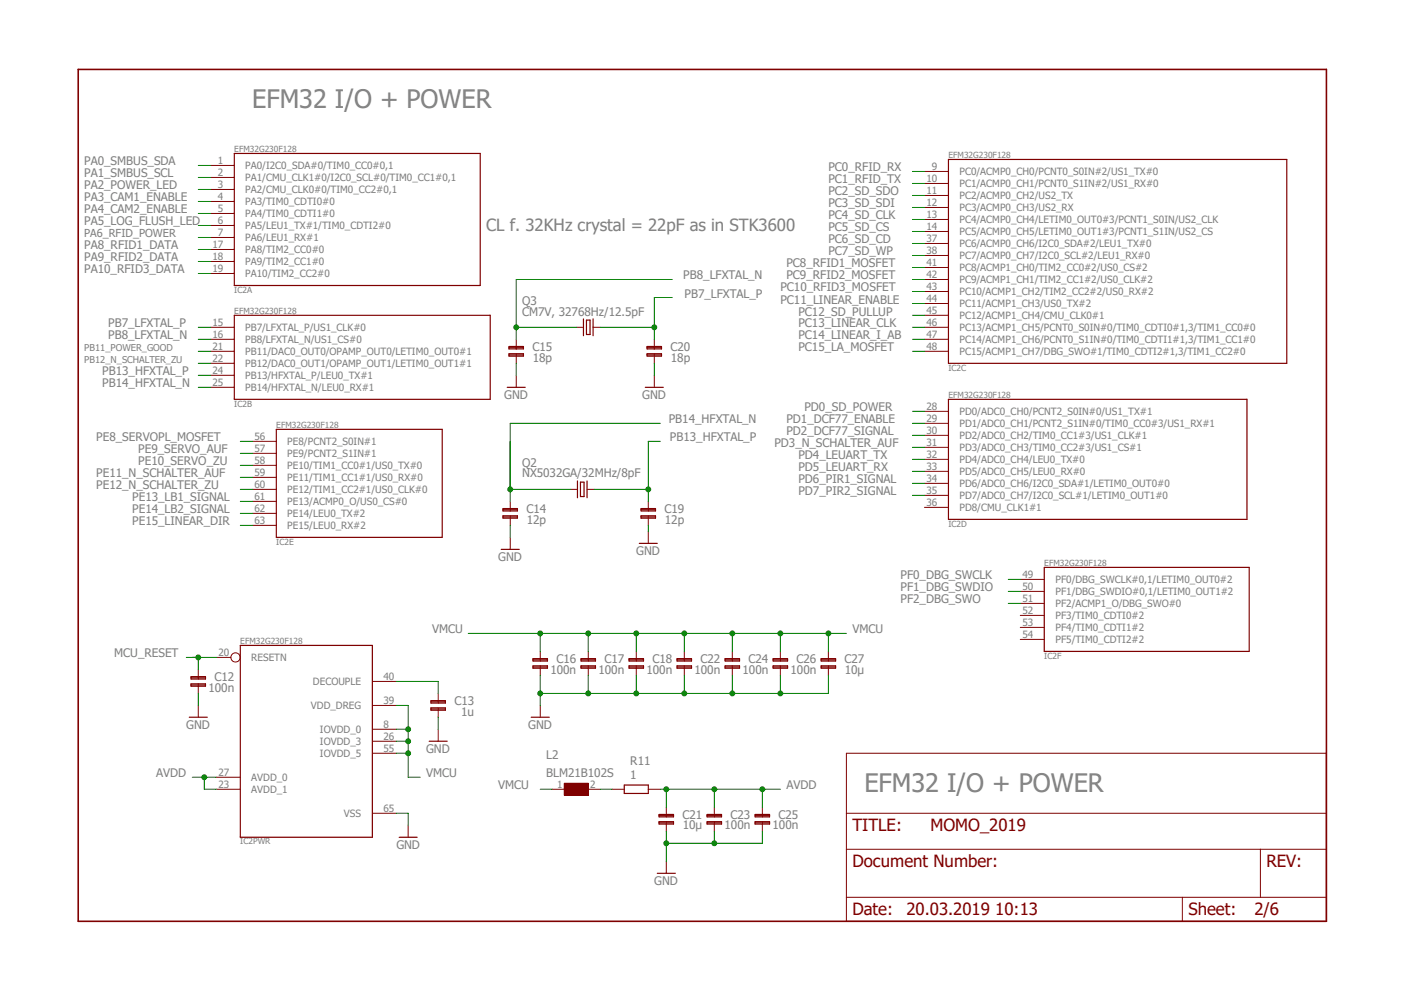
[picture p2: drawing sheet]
<svg xmlns="http://www.w3.org/2000/svg" width="297mm" height="210mm" viewBox="0 0 297 210" stroke-linecap="round" stroke-linejoin="round" font-family="sans-serif">
<defs><g id="words">
<g font-size="5.4" fill="#7f7f7f">
<text x="53.4" y="22.9">EFM32 I/O + POWER</text>
<text x="182.9" y="167.6">EFM32 I/O + POWER</text>
</g>
<text font-size="3.6" fill="#7f7f7f" x="102.9" y="49">CL f. 32KHz crystal = 22pF as in STK3600</text>
<g font-size="3.6" fill="#7f0000">
<text x="180.3" y="175.9">TITLE:</text>
<text x="196.8" y="175.9">MOMO_2019</text>
<text x="180.3" y="183.5">Document Number:</text>
<text x="267.9" y="183.5">REV:</text>
<text x="180.3" y="193.7">Date:</text>
<text x="191.8" y="193.7">20.03.2019 10:13</text>
<text x="251.4" y="193.7">Sheet:</text>
<text x="265.4" y="193.7">2/6</text>
</g>
<g font-size="2.5" fill="#7f7f7f">
<text x="17.8" y="35">PA0_SMBUS_SDA</text>
<text x="17.8" y="37.5">PA1_SMBUS_SCL</text>
<text x="17.8" y="40.1">PA2_POWER_LED</text>
<text x="175.3" y="36.3">PC0_RFID_RX</text>
<text x="175.3" y="38.8">PC1_RFID_TX</text>
<text x="175.3" y="41.4">PC2_SD_SDO</text>
<text x="17.8" y="42.6">PA3_CAM1_ENABLE</text>
<text x="17.8" y="45.2">PA4_CAM2_ENABLE</text>
<text x="17.8" y="47.7">PA5_LOG_FLUSH_LED</text>
<text x="175.3" y="43.9">PC3_SD_SDI</text>
<text x="175.3" y="46.4">PC4_SD_CLK</text>
<text x="17.8" y="52.8">PA8_RFID1_DATA</text>
<text x="175.3" y="49">PC5_SD_CS</text>
<text x="175.3" y="51.5">PC6_SD_CD</text>
<text x="17.8" y="55.3">PA9_RFID2_DATA</text>
<text x="17.8" y="57.9">PA10_RFID3_DATA</text>
<text x="144.6" y="59.1">PB8_LFXTAL_N</text>
<text x="166.4" y="56.6">PC8_RFID1_MOSFET</text>
<text x="166.4" y="59.1">PC9_RFID2_MOSFET</text>
<text x="175.3" y="54.1">PC7_SD_WP</text>
<text x="110.5" y="64.5">Q3</text>
<text x="144.8" y="62.9">PB7_LFXTAL_P</text>
<text x="165.1" y="64.2">PC11_LINEAR_ENABLE</text>
<text x="165.1" y="61.7">PC10_RFID3_MOSFET</text>
<text x="22.9" y="69.3">PB7_LFXTAL_P</text>
<text x="22.9" y="71.8">PB8_LFXTAL_N</text>
<text x="110.5" y="66.8">CM7V, 32768Hz/12.5pF</text>
<text x="168.9" y="69.3">PC13_LINEAR_CLK</text>
<text x="168.9" y="71.8">PC14_LINEAR_I_AB</text>
<text x="168.9" y="66.8">PC12_SD_PULLUP</text>
<text x="112.6" y="74.2">C15</text>
<text x="112.7" y="76.5">18p</text>
<text x="141.9" y="74.2">C20</text>
<text x="141.9" y="76.5">18p</text>
<text x="168.9" y="74.3">PC15_LA_MOSFET</text>
<text x="21.6" y="79.4">PB13_HFXTAL_P</text>
<text x="21.6" y="82">PB14_HFXTAL_N</text>
<text x="106.7" y="84.5">GND</text>
<text x="135.9" y="84.5">GND</text>
<text x="141.5" y="89.6">PB14_HFXTAL_N</text>
<text x="166.4" y="89.6">PD1_DCF77_ENABLE</text>
<text x="170.2" y="87">PD0_SD_POWER</text>
<text x="20.4" y="93.4">PE8_SERVOPL_MOSFET</text>
<text x="29.2" y="95.9">PE9_SERVO_AUF</text>
<text x="141.7" y="93.4">PB13_HFXTAL_P</text>
<text x="163.8" y="94.7">PD3_N_SCHALTER_AUF</text>
<text x="166.4" y="92.1">PD2_DCF77_SIGNAL</text>
<text x="20.4" y="101">PE11_N_SCHALTER_AUF</text>
<text x="29.2" y="98.5">PE10_SERVO_ZU</text>
<text x="110.5" y="101">NX5032GA/32MHz/8pF</text>
<text x="110.5" y="98.7">Q2</text>
<text x="168.9" y="97.2">PD4_LEUART_TX</text>
<text x="168.9" y="99.7">PD5_LEUART_RX</text>
<text x="20.4" y="103.5">PE12_N_SCHALTER_ZU</text>
<text x="28" y="106.1">PE13_LB1_SIGNAL</text>
<text x="168.9" y="102.3">PD6_PIR1_SIGNAL</text>
<text x="168.9" y="104.8">PD7_PIR2_SIGNAL</text>
<text x="28" y="108.6">PE14_LB2_SIGNAL</text>
<text x="28" y="111.2">PE15_LINEAR_DIR</text>
<text x="111.4" y="108.5">C14</text>
<text x="111.5" y="110.8">12p</text>
<text x="140.6" y="108.5">C19</text>
<text x="140.7" y="110.8">12p</text>
<text x="105.4" y="118.8">GND</text>
<text x="134.6" y="117.5">GND</text>
<text x="190.5" y="122.6">PF0_DBG_SWCLK</text>
<text x="190.5" y="125.1">PF1_DBG_SWDIO</text>
<text x="190.5" y="127.7">PF2_DBG_SWO</text>
<text x="91.4" y="134">VMCU</text>
<text x="180.3" y="134">VMCU</text>
<text x="24.2" y="139.1">MCU_RESET</text>
<text x="116.5" y="142.5">100n</text>
<text x="117.7" y="140.3">C16</text>
<text x="126.6" y="142.5">100n</text>
<text x="127.9" y="140.3">C17</text>
<text x="136.8" y="142.5">100n</text>
<text x="138" y="140.3">C18</text>
<text x="146.9" y="142.5">100n</text>
<text x="148.2" y="140.3">C22</text>
<text x="157.1" y="142.5">100n</text>
<text x="158.4" y="140.3">C24</text>
<text x="167.3" y="142.5">100n</text>
<text x="168.5" y="140.3">C26</text>
<text x="178.7" y="140.3">C27</text>
<text x="178.7" y="142.5">10µ</text>
<text x="44.1" y="146.3">100n</text>
<text x="45.4" y="144.1">C12</text>
<text x="96.1" y="149.1">C13</text>
<text x="39.4" y="154.3">GND</text>
<text x="97.6" y="151.4">1u</text>
<text x="111.8" y="154.3">GND</text>
<text x="90.2" y="159.4">GND</text>
<text x="115.6" y="160.7">L2</text>
<text x="133.3" y="161.8">R11</text>
<text x="33.1" y="164.5">AVDD</text>
<text x="90.2" y="164.5">VMCU</text>
<text x="105.4" y="167">VMCU</text>
<text x="115.6" y="164.5">BLM21B102S</text>
<text x="133.3" y="164.8">1</text>
<text x="166.4" y="167">AVDD</text>
<text x="144.4" y="173.2">C21</text>
<text x="154.6" y="173.2">C23</text>
<text x="164.7" y="173.2">C25</text>
<text x="83.9" y="179.7">GND</text>
<text x="144.4" y="175.5">10µ</text>
<text x="153.3" y="175.5">100n</text>
<text x="163.4" y="175.5">100n</text>
<text x="138.4" y="187.3">GND</text>
</g>
<text font-size="2.3" fill="#7f7f7f" x="17.8" y="50.2">PA6_RFID_POWER</text>
<g font-size="2.1" fill="#7f7f7f">
<text x="46.1" y="34.6">1</text>
<text x="51.9" y="35.8">PA0/I2C0_SDA#0/TIM0_CC0#0,1</text>
<text x="197.1" y="35.9">9</text>
<text x="46.1" y="37.2">2</text>
<text x="46.1" y="39.7">3</text>
<text x="51.9" y="38.3">PA1/CMU_CLK1#0/I2C0_SCL#0/TIM0_CC1#0,1</text>
<text x="51.9" y="40.9">PA2/CMU_CLK0#0/TIM0_CC2#0,1</text>
<text x="196" y="38.4">10</text>
<text x="196" y="41">11</text>
<text x="203" y="37">PC0/ACMP0_CH0/PCNT0_S0IN#2/US1_TX#0</text>
<text x="203" y="39.6">PC1/ACMP0_CH1/PCNT0_S1IN#2/US1_RX#0</text>
<text x="46.1" y="42.2">4</text>
<text x="46.1" y="44.8">5</text>
<text x="46.1" y="47.3">6</text>
<text x="51.9" y="43.4">PA3/TIM0_CDTI0#0</text>
<text x="51.9" y="45.9">PA4/TIM0_CDTI1#0</text>
<text x="196" y="43.5">12</text>
<text x="196" y="46.1">13</text>
<text x="203" y="42.1">PC2/ACMP0_CH2/US2_TX</text>
<text x="203" y="44.7">PC3/ACMP0_CH3/US2_RX</text>
<text x="203" y="47.2">PC4/ACMP0_CH4/LETIM0_OUT0#3/PCNT1_S0IN/US2_CLK</text>
<text x="45" y="52.4">17</text>
<text x="46.1" y="49.9">7</text>
<text x="51.9" y="48.5">PA5/LEU1_TX#1/TIM0_CDTI2#0</text>
<text x="51.9" y="51">PA6/LEU1_RX#1</text>
<text x="51.9" y="53.6">PA8/TIM2_CC0#0</text>
<text x="196" y="48.6">14</text>
<text x="196" y="51.1">37</text>
<text x="196" y="53.7">38</text>
<text x="203" y="49.7">PC5/ACMP0_CH5/LETIM0_OUT1#3/PCNT1_S1IN/US2_CS</text>
<text x="203" y="52.3">PC6/ACMP0_CH6/I2C0_SDA#2/LEU1_TX#0</text>
<text x="45" y="54.9">18</text>
<text x="45" y="57.5">19</text>
<text x="51.9" y="56.1">PA9/TIM2_CC1#0</text>
<text x="51.9" y="58.6">PA10/TIM2_CC2#0</text>
<text x="196" y="56.2">41</text>
<text x="196" y="58.8">42</text>
<text x="203" y="54.8">PC7/ACMP0_CH7/I2C0_SCL#2/LEU1_RX#0</text>
<text x="203" y="57.4">PC8/ACMP1_CH0/TIM2_CC0#2/US0_CS#2</text>
<text x="203" y="59.9">PC9/ACMP1_CH1/TIM2_CC1#2/US0_CLK#2</text>
<text x="196" y="61.3">43</text>
<text x="196" y="63.8">44</text>
<text x="203" y="62.4">PC10/ACMP1_CH2/TIM2_CC2#2/US0_RX#2</text>
<text x="203" y="65">PC11/ACMP1_CH3/US0_TX#2</text>
<text x="45" y="68.9">15</text>
<text x="45" y="71.5">16</text>
<text x="51.9" y="70">PB7/LFXTAL_P/US1_CLK#0</text>
<text x="196" y="66.4">45</text>
<text x="196" y="68.9">46</text>
<text x="196" y="71.5">47</text>
<text x="203" y="67.5">PC12/ACMP1_CH4/CMU_CLK0#1</text>
<text x="203" y="70">PC13/ACMP1_CH5/PCNT0_S0IN#0/TIM0_CDTI0#1,3/TIM1_CC0#0</text>
<text x="45" y="74">21</text>
<text x="45" y="76.5">22</text>
<text x="51.9" y="72.6">PB8/LFXTAL_N/US1_CS#0</text>
<text x="51.9" y="75.1">PB11/DAC0_OUT0/OPAMP_OUT0/LETIM0_OUT0#1</text>
<text x="51.9" y="77.6">PB12/DAC0_OUT1/OPAMP_OUT1/LETIM0_OUT1#1</text>
<text x="196" y="74">48</text>
<text x="203" y="72.6">PC14/ACMP1_CH6/PCNT0_S1IN#0/TIM0_CDTI1#1,3/TIM1_CC1#0</text>
<text x="203" y="75.1">PC15/ACMP1_CH7/DBG_SWO#1/TIM0_CDTI2#1,3/TIM1_CC2#0</text>
<text x="45" y="79.1">24</text>
<text x="45" y="81.6">25</text>
<text x="51.9" y="80.2">PB13/HFXTAL_P/LEU0_TX#1</text>
<text x="51.9" y="82.7">PB14/HFXTAL_N/LEU0_RX#1</text>
<text x="196" y="86.7">28</text>
<text x="196" y="89.2">29</text>
<text x="203" y="87.8">PD0/ADC0_CH0/PCNT2_S0IN#0/US1_TX#1</text>
<text x="53.8" y="93">56</text>
<text x="53.8" y="95.6">57</text>
<text x="60.8" y="94.1">PE8/PCNT2_S0IN#1</text>
<text x="196" y="91.8">30</text>
<text x="196" y="94.3">31</text>
<text x="203" y="90.3">PD1/ADC0_CH1/PCNT2_S1IN#0/TIM0_CC0#3/US1_RX#1</text>
<text x="203" y="92.9">PD2/ADC0_CH2/TIM0_CC1#3/US1_CLK#1</text>
<text x="203" y="95.4">PD3/ADC0_CH3/TIM0_CC2#3/US1_CS#1</text>
<text x="53.8" y="98.1">58</text>
<text x="53.8" y="100.7">59</text>
<text x="60.8" y="96.7">PE9/PCNT2_S1IN#1</text>
<text x="60.8" y="99.2">PE10/TIM1_CC0#1/US0_TX#0</text>
<text x="60.8" y="101.8">PE11/TIM1_CC1#1/US0_RX#0</text>
<text x="196" y="96.9">32</text>
<text x="196" y="99.4">33</text>
<text x="196" y="101.9">34</text>
<text x="203" y="98">PD4/ADC0_CH4/LEU0_TX#0</text>
<text x="203" y="100.5">PD5/ADC0_CH5/LEU0_RX#0</text>
<text x="53.8" y="103.2">60</text>
<text x="53.8" y="105.7">61</text>
<text x="60.8" y="104.3">PE12/TIM1_CC2#1/US0_CLK#0</text>
<text x="60.8" y="106.8">PE13/ACMP0_O/US0_CS#0</text>
<text x="196" y="104.5">35</text>
<text x="196" y="107">36</text>
<text x="203" y="103">PD6/ADC0_CH6/I2C0_SDA#1/LETIM0_OUT0#0</text>
<text x="203" y="105.6">PD7/ADC0_CH7/I2C0_SCL#1/LETIM0_OUT1#0</text>
<text x="53.8" y="108.3">62</text>
<text x="53.8" y="110.8">63</text>
<text x="60.8" y="109.4">PE14/LEU0_TX#2</text>
<text x="60.8" y="111.9">PE15/LEU0_RX#2</text>
<text x="203" y="108.1">PD8/CMU_CLK1#1</text>
<text x="216.3" y="122.2">49</text>
<text x="216.3" y="124.8">50</text>
<text x="223.3" y="123.4">PF0/DBG_SWCLK#0,1/LETIM0_OUT0#2</text>
<text x="223.3" y="125.9">PF1/DBG_SWDIO#0,1/LETIM0_OUT1#2</text>
<text x="216.3" y="127.3">51</text>
<text x="216.3" y="129.8">52</text>
<text x="223.3" y="128.4">PF2/ACMP1_O/DBG_SWO#0</text>
<text x="223.3" y="131">PF3/TIM0_CDTI0#2</text>
<text x="216.3" y="132.4">53</text>
<text x="216.3" y="134.9">54</text>
<text x="223.3" y="133.5">PF4/TIM0_CDTI1#2</text>
<text x="223.3" y="136.1">PF5/TIM0_CDTI2#2</text>
<text x="46.2" y="138.7">20</text>
<text x="53.2" y="139.9">RESETN</text>
<text x="81.1" y="143.8">40</text>
<text x="66.2" y="144.9">DECOUPLE</text>
<text x="81.1" y="148.9">39</text>
<text x="65.8" y="150">VDD_DREG</text>
<text x="67.7" y="155.1">IOVDD_0</text>
<text x="81.1" y="154">8</text>
<text x="67.7" y="157.6">IOVDD_3</text>
<text x="67.7" y="160.1">IOVDD_5</text>
<text x="81.1" y="156.5">26</text>
<text x="81.1" y="159">55</text>
<text x="46.2" y="164.1">27</text>
<text x="46.2" y="166.7">23</text>
<text x="53.2" y="165.2">AVDD_0</text>
<text x="53.2" y="167.8">AVDD_1</text>
<text x="117.9" y="166.7">1</text>
<text x="124.8" y="166.7">2</text>
<text x="72.8" y="172.8">VSS</text>
<text x="81.1" y="171.7">65</text>
</g>
<g font-size="2" fill="#7f7f7f">
<text x="17.8" y="76.9">PB12_N_SCHALTER_ZU</text>
<text x="17.8" y="74.3">PB11_POWER_GOOD</text>
</g>
<g font-size="1.8" fill="#7f7f7f">
<text x="49.6" y="32.2">EFM32G230F128</text>
<text x="200.7" y="33.5">EFM32G230F128</text>
<text x="49.6" y="61.9">IC2A</text>
<text x="49.6" y="66.5">EFM32G230F128</text>
<text x="200.7" y="78.4">IC2C</text>
<text x="49.6" y="86">IC2B</text>
<text x="200.7" y="84.2">EFM32G230F128</text>
<text x="58.5" y="90.6">EFM32G230F128</text>
<text x="200.7" y="111.4">IC2D</text>
<text x="58.5" y="115.2">IC2E</text>
<text x="220.9" y="119.8">EFM32G230F128</text>
<text x="50.8" y="136.3">EFM32G230F128</text>
<text x="220.9" y="139.4">IC2F</text>
<text x="50.8" y="178.7">IC2PWR</text>
</g>
</g></defs>
<path d="M16.5 14.7h264.1v180.2h-264.1z" fill="none" stroke="#7f0000" stroke-width=".34"/>
<g fill="none" stroke="#7f0000" stroke-width=".21">
<path d="M44.5 35h5.1M44.5 37.5h5.1M195.6 36.3h5.1M195.6 38.8h5.1M44.5 40.1h5.1M44.5 42.6h5.1M44.5 45.2h5.1M44.5 47.7h5.1M44.5 50.2h5.1M44.5 52.8h5.1M44.5 55.3h5.1M44.5 57.9h5.1"/>
<path d="M195.6 41.4h5.1M195.6 43.9h5.1M195.6 46.4h5.1M195.6 49h5.1M195.6 51.5h5.1M195.6 54.1h5.1M195.6 56.6h5.1M195.6 59.1h5.1M44.5 69.3h5.1M44.5 71.8h5.1M44.5 74.3h5.1M44.5 76.9h5.1"/>
<path d="M44.5 79.4h5.1M109.2 71.8v2M109.2 74.8v2.1M109.2 79.4v2.6M121.9 69.3h1.5M125.5 69.3h1.5M138.4 71.8v2M138.4 74.8v2.1M138.4 79.4v2.6M195.6 69.3h5.1M195.6 71.8h5.1M195.6 74.3h5.1"/>
<path d="M195.6 61.7h5.1M195.6 64.2h5.1M195.6 66.7h5.1M44.5 82h5.1M53.4 93.4h5.1M53.4 95.9h5.1M53.4 98.5h5.1M195.6 87h5.1M195.6 89.6h5.1M195.6 92.1h5.1M195.6 94.7h5.1M195.6 97.2h5.1"/>
<path d="M195.6 99.7h5.1M53.4 101h5.1M53.4 103.5h5.1M53.4 106.1h5.1M53.4 108.6h5.1M53.4 111.2h5.1M107.9 106.1v2M107.9 109.1v2.1M107.9 113.7v2.5M120.6 103.5h1.6M124.2 103.5h1.5M137.2 106.1v2"/>
<path d="M137.2 109.1v2.1M137.2 112.4v2.6M195.6 102.3h5.1M195.6 104.8h5.1M195.6 107.4h5.1M45.8 139.1h3M114.3 137.8v2.1M124.5 137.8v2.1M134.6 137.8v2.1M144.8 137.8v2.1M154.9 137.8v2.1M165.1 137.8v2.1"/>
<path d="M175.3 137.8v2.1M215.9 122.6h5M215.9 125.1h5M215.9 127.7h5M215.9 130.2h5M215.9 132.8h5M215.9 135.3h5M41.9 141.6v2.1M41.9 144.7v2M41.9 149.3v2.5M78.8 159.4h5M78.8 144.2h5"/>
<path d="M78.8 149.3h5M78.8 154.3h5M78.8 156.8h5M92.7 146.7v2.1M92.7 149.8v2M92.7 154.3v2.5M114.3 140.9v2M114.3 149.3v2.5M124.5 140.9v2M134.6 140.9v2M144.8 140.9v2M154.9 140.9v2"/>
<path d="M165.1 140.9v2M175.3 140.9v2M179.1 159.4h101.5v35.5h-101.5zM45.8 164.5h5M45.8 167h5M78.8 172.1h5M86.4 174.6v2.6M129.5 167h2.6M137.2 167h2.5M141 170.8v2M141 173.9v2M151.1 170.8v2"/>
<path d="M151.1 173.9v2M161.3 170.8v2M161.3 173.9v2M179.1 179.7h101.5M179.1 172.1h101.5M266.7 179.7v10.2M141 182.2v2.6M179.1 189.9h101.5M250.1 189.9v5"/>
<circle cx="49.8" cy="139.1" r=".98"/>
</g>
<g fill="none" stroke="#7f0000" stroke-width=".25">
<path d="M49.6 32.5h52v27.9h-52zM200.7 33.7h71.5v43.2h-71.5zM49.6 66.7h54.1v17.8h-54.1zM107.7 74.8h3v.6h-3zM107.7 73.3h3v.5h-3zM107.7 75.1h3M107.7 73.6h3M123.4 67.5v3.5M124.1 67.7h.7v3.1h-.7zM125.5 67.5v3.5M136.9 74.8h3.1v.6h-3.1zM136.9 73.3h3.1v.5h-3.1z"/>
<path d="M136.9 75.1h3.1M136.9 73.6h3.1M58.5 90.8h35.1v22.9h-35.1zM107.3 82h3.8M136.5 82h3.8M200.7 84.5h63.1v25.4h-63.1zM106 116.2h3.9M106.4 109.1h3.1v.5h-3.1zM106.4 107.6h3.1v.5h-3.1zM106.4 109.4h3.1M106.4 107.9h3.1M122.2 101.8v3.5"/>
<path d="M122.8 102h.8v3.1h-.8zM124.2 101.8v3.5M135.3 115h3.8M135.6 109.1h3.1v.5h-3.1zM135.6 107.6h3.1v.5h-3.1zM135.6 109.4h3.1M135.6 107.9h3.1M50.8 136.6h28v40.6h-28zM112.8 139.4h3v.5h-3zM112.8 139.6h3M122.9 139.4h3.1v.5h-3.1zM122.9 139.6h3.1"/>
<path d="M133.1 139.4h3v.5h-3zM133.1 139.6h3M143.3 139.4h3v.5h-3zM143.3 139.6h3M153.4 139.4h3.1v.5h-3.1zM153.4 139.6h3.1M163.6 139.4h3v.5h-3zM163.6 139.6h3M173.7 139.4h3.1v.5h-3.1zM173.7 139.6h3.1M220.9 120.1h43.4v17.7h-43.4zM40 151.8h3.9"/>
<path d="M40.4 144.7h3.1v.5h-3.1zM40.4 143.2h3.1v.5h-3.1zM40.4 144.9h3.1M40.4 143.4h3.1M90.8 156.8h3.8M91.2 149.8h3v.5h-3zM91.2 148.3h3v.5h-3zM91.2 150h3M91.2 148.5h3M112.4 151.8h3.8M112.8 140.9h3v.5h-3zM112.8 141.1h3"/>
<path d="M122.9 140.9h3.1v.5h-3.1zM122.9 141.1h3.1M133.1 140.9h3v.5h-3zM133.1 141.1h3M143.3 140.9h3v.5h-3zM143.3 141.1h3M153.4 140.9h3.1v.5h-3.1zM153.4 141.1h3.1M163.6 140.9h3v.5h-3zM163.6 141.1h3M173.7 140.9h3.1v.5h-3.1zM173.7 141.1h3.1"/>
<path d="M84.5 177.2h3.8M132.1 166.1h5.1v1.8h-5.1zM139.4 173.9h3.1v.5h-3.1zM139.4 172.3h3.1v.5h-3.1zM139.4 174.1h3.1M139.4 172.6h3.1M149.6 173.9h3.1v.5h-3.1zM149.6 172.3h3.1v.5h-3.1zM149.6 174.1h3.1M149.6 172.6h3.1M159.8 173.9h3v.5h-3zM159.8 172.3h3v.5h-3z"/>
<path d="M159.8 174.1h3M159.8 172.6h3M139.1 184.8h3.8"/>
</g>
<path d="M119.4 165.7h5.1v2.6h-5.1z" fill-rule="evenodd" fill="#7f0000"/>
<path d="M116.8 167h2.6M119.4 165.7h5.1v2.6h-5.1zM124.5 167h2.5" fill="none" stroke="#7f0000" stroke-width=".21"/>
<path d="M141 175.9v6.3M151.1 175.9v2.5h-10.1" fill="none" stroke="#007f00" stroke-width=".21"/>
<circle cx="141" cy="178.4" r=".51" fill="#007f00"/>
<g fill="none" stroke="#007f00" stroke-width=".21">
<path d="M161.3 175.9v2.5h-10.2"/>
<circle cx="141" cy="178.4" r=".51"/>
</g>
<circle cx="151.1" cy="178.4" r=".51" fill="#007f00"/>
<g fill="none" stroke="#007f00" stroke-width=".21">
<path d="M114.3 142.9v6.4M124.5 142.9v3.8h-10.2"/>
<circle cx="151.1" cy="178.4" r=".51"/>
</g>
<circle cx="114.3" cy="146.7" r=".51" fill="#007f00"/>
<g fill="none" stroke="#007f00" stroke-width=".21">
<path d="M134.6 142.9v3.8h-10.1"/>
<circle cx="114.3" cy="146.7" r=".51"/>
</g>
<circle cx="124.5" cy="146.7" r=".51" fill="#007f00"/>
<g fill="none" stroke="#007f00" stroke-width=".21">
<path d="M144.8 142.9v3.8h-10.2"/>
<circle cx="124.5" cy="146.7" r=".51"/>
</g>
<circle cx="134.6" cy="146.7" r=".51" fill="#007f00"/>
<g fill="none" stroke="#007f00" stroke-width=".21">
<path d="M154.9 142.9v3.8h-10.1"/>
<circle cx="134.6" cy="146.7" r=".51"/>
</g>
<circle cx="144.8" cy="146.7" r=".51" fill="#007f00"/>
<g fill="none" stroke="#007f00" stroke-width=".21">
<path d="M165.1 142.9v3.8h-10.2"/>
<circle cx="144.8" cy="146.7" r=".51"/>
</g>
<circle cx="154.9" cy="146.7" r=".51" fill="#007f00"/>
<g fill="none" stroke="#007f00" stroke-width=".21">
<path d="M175.3 142.9v3.8h-10.2"/>
<circle cx="154.9" cy="146.7" r=".51"/>
</g>
<circle cx="165.1" cy="146.7" r=".51" fill="#007f00"/>
<g fill="none" stroke="#007f00" stroke-width=".21">
<path d="M109.2 76.9v2.5M138.4 76.9v2.5M107.9 111.2v2.5M137.2 111.2v1.2M99.1 134h2.5M114.3 137.8v-3.8h30.5v3.8M124.5 134v3.8M134.6 134v3.8M41.9 146.7v2.6M83.8 144.2h8.9v2.5M92.7 151.8v2.5M83.8 172.1h2.6v2.5"/>
<circle cx="165.1" cy="146.7" r=".51"/>
</g>
<circle cx="134.6" cy="134" r=".51" fill="#007f00"/>
<circle cx="134.6" cy="134" r=".51" fill="none" stroke="#007f00" stroke-width=".21"/>
<circle cx="124.5" cy="134" r=".51" fill="#007f00"/>
<g fill="none" stroke="#007f00" stroke-width=".21">
<path d="M144.8 134h10.1v3.8"/>
<circle cx="124.5" cy="134" r=".51"/>
</g>
<circle cx="144.8" cy="134" r=".51" fill="#007f00"/>
<g fill="none" stroke="#007f00" stroke-width=".21">
<path d="M154.9 134h10.2v3.8"/>
<circle cx="144.8" cy="134" r=".51"/>
</g>
<circle cx="154.9" cy="134" r=".51" fill="#007f00"/>
<g fill="none" stroke="#007f00" stroke-width=".21">
<path d="M165.1 134h10.2v3.8"/>
<circle cx="154.9" cy="134" r=".51"/>
</g>
<circle cx="165.1" cy="134" r=".51" fill="#007f00"/>
<g fill="none" stroke="#007f00" stroke-width=".21">
<path d="M175.3 134h3.8"/>
<circle cx="165.1" cy="134" r=".51"/>
</g>
<circle cx="175.3" cy="134" r=".51" fill="#007f00"/>
<g fill="none" stroke="#007f00" stroke-width=".21">
<path d="M113 134h1.3"/>
<circle cx="175.3" cy="134" r=".51"/>
</g>
<circle cx="114.3" cy="134" r=".51" fill="#007f00"/>
<g fill="none" stroke="#007f00" stroke-width=".21">
<path d="M101.6 134h11.4M83.8 154.3h2.6v5.1h-2.6M83.8 156.8h2.6"/>
<circle cx="114.3" cy="134" r=".51"/>
</g>
<circle cx="86.4" cy="156.8" r=".51" fill="#007f00"/>
<g fill="none" stroke="#007f00" stroke-width=".21">
<path d="M83.8 149.3h2.6v5"/>
<circle cx="86.4" cy="156.8" r=".51"/>
</g>
<circle cx="86.4" cy="154.3" r=".51" fill="#007f00"/>
<g fill="none" stroke="#007f00" stroke-width=".21">
<path d="M86.4 159.4v5.1"/>
<circle cx="86.4" cy="154.3" r=".51"/>
</g>
<circle cx="86.4" cy="159.4" r=".51" fill="#007f00"/>
<g fill="none" stroke="#007f00" stroke-width=".21">
<path d="M40.7 164.5h5.1M43.2 164.5v2.5h2.6M86.4 164.5h2.5M114.3 167h2.5"/>
<circle cx="86.4" cy="159.4" r=".51"/>
</g>
<circle cx="43.2" cy="164.5" r=".51" fill="#007f00"/>
<g fill="none" stroke="#007f00" stroke-width=".21">
<path d="M139.7 167h11.4v3.8M141 167v3.8"/>
<circle cx="43.2" cy="164.5" r=".51"/>
</g>
<circle cx="141" cy="167" r=".51" fill="#007f00"/>
<g fill="none" stroke="#007f00" stroke-width=".21">
<path d="M151.1 167h10.2v3.8"/>
<circle cx="141" cy="167" r=".51"/>
</g>
<circle cx="151.1" cy="167" r=".51" fill="#007f00"/>
<g fill="none" stroke="#007f00" stroke-width=".21">
<path d="M161.3 167h3.8"/>
<circle cx="151.1" cy="167" r=".51"/>
</g>
<circle cx="161.3" cy="167" r=".51" fill="#007f00"/>
<g fill="none" stroke="#007f00" stroke-width=".21">
<path d="M39.4 139.1h6.4M41.9 139.1v2.5"/>
<circle cx="161.3" cy="167" r=".51"/>
</g>
<circle cx="41.9" cy="139.1" r=".51" fill="#007f00"/>
<g fill="none" stroke="#007f00" stroke-width=".21">
<path d="M41.9 69.3h2.6M127 69.3h11.4M142.2 62.9h-3.8v8.9M213.3 122.6h2.6M213.3 125.1h2.6M213.3 127.7h2.6"/>
<circle cx="41.9" cy="139.1" r=".51"/>
</g>
<circle cx="138.4" cy="69.3" r=".51" fill="#007f00"/>
<g fill="none" stroke="#007f00" stroke-width=".21">
<path d="M142.2 59.1h-33v12.7M41.9 71.8h2.6M109.2 69.3h12.7"/>
<circle cx="138.4" cy="69.3" r=".51"/>
</g>
<circle cx="109.2" cy="69.3" r=".51" fill="#007f00"/>
<g fill="none" stroke="#007f00" stroke-width=".21">
<path d="M41.9 79.4h2.6M137.2 93.4v12.7M125.7 103.5h11.5"/>
<circle cx="109.2" cy="69.3" r=".51"/>
</g>
<circle cx="137.2" cy="103.5" r=".51" fill="#007f00"/>
<g fill="none" stroke="#007f00" stroke-width=".21">
<path d="M41.9 82h2.6M137.2 93.4h2.5M139.7 89.6h-31.8v16.5M107.9 103.5h12.7"/>
<circle cx="137.2" cy="103.5" r=".51"/>
</g>
<circle cx="107.9" cy="103.5" r=".51" fill="#007f00"/>
<g fill="none" stroke="#007f00" stroke-width=".21">
<path d="M41.9 35h2.6M41.9 37.5h2.6M193 36.3h2.6M193 38.8h2.6M41.9 52.8h2.6M41.9 55.3h2.6M41.9 57.9h2.6M41.9 40.1h2.6M41.9 42.6h2.6M41.9 45.2h2.6M41.9 47.7h2.6M41.9 50.2h2.6"/>
<path d="M193 41.4h2.6M193 43.9h2.6M193 46.4h2.6M193 49h2.6M193 54.1h2.6M193 56.6h2.6M193 59.1h2.6M193 51.5h2.6M41.9 74.3h2.6M41.9 76.9h2.6M193 61.7h2.6M193 74.3h2.6"/>
<path d="M193 64.2h2.6M193 69.3h2.6M193 71.8h2.6M193 66.7h2.6M50.8 93.4h2.6M50.8 95.9h2.6M50.8 98.5h2.6M193 89.6h2.6M193 92.1h2.6M193 97.2h2.6M193 99.7h2.6M193 87h2.6"/>
<path d="M193 94.7h2.6M50.8 106.1h2.6M50.8 108.6h2.6M50.8 101h2.6M50.8 103.5h2.6M50.8 111.2h2.6M193 102.3h2.6M193 104.8h2.6M127 167h2.5"/>
<circle cx="107.9" cy="103.5" r=".51"/>
</g>
<use href="#words"/>
</svg>
